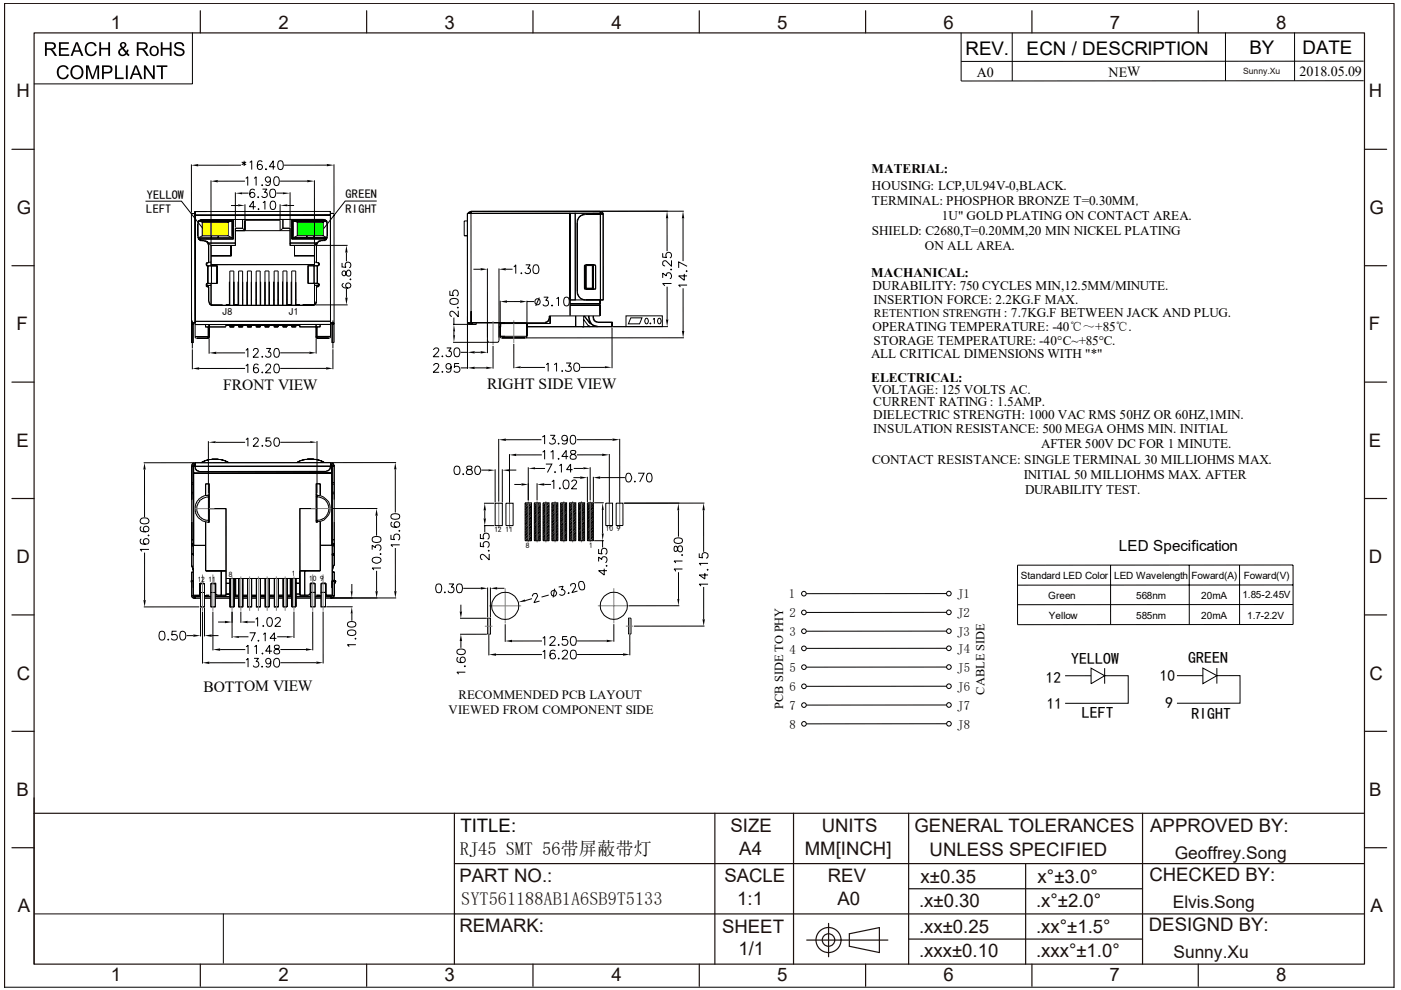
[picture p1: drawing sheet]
<svg xmlns="http://www.w3.org/2000/svg" width="297mm" height="210mm" viewBox="0 0 297 210" stroke-linecap="round" stroke-linejoin="round" font-family="sans-serif">
<defs><g id="words">
<g font-size="4">
<text x="204.7" y="11.6">REV.</text>
<text x="217.7" y="11.7">ECN / DESCRIPTION</text>
<text x="264.9" y="11.5">BY</text>
<text x="276.2" y="11.5">DATE</text>
</g>
<g font-size="3.9" fill="#1d110e">
<text x="23.5" y="6.2">1</text>
<text x="59.1" y="6.2">2</text>
<text x="94.3" y="6.2">3</text>
<text x="129.6" y="6.2">4</text>
<text x="164.8" y="6.2">5</text>
<text x="200.1" y="6.2">6</text>
<text x="235.3" y="6.2">7</text>
<text x="270.6" y="6.2">8</text>
<text x="3.5" y="20.6">H</text>
<text x="290.2" y="20.6">H</text>
<text x="3.6" y="45.4">G</text>
<text x="290.4" y="45.4">G</text>
<text x="3.5" y="70">F</text>
<text x="290.2" y="70">F</text>
<text x="3.5" y="94.7">E</text>
<text x="290.2" y="94.7">E</text>
<text x="3.5" y="119.3">D</text>
<text x="290.2" y="119.3">D</text>
<text x="3.6" y="144.1">C</text>
<text x="290.4" y="144.1">C</text>
<text x="3.5" y="168.7">B</text>
<text x="290.3" y="168.7">B</text>
<text x="154.9" y="176.4">SIZE</text>
<text x="174.2" y="176.4">UNITS</text>
<text x="193.9" y="176.4">GENERAL TOLERANCES</text>
<text x="243.9" y="176.4">APPROVED BY:</text>
<text x="156.8" y="181.2">A4</text>
<text x="170.6" y="181.3">MM[INCH]</text>
<text x="197.1" y="181.4">UNLESS SPECIFIED</text>
<text x="97.4" y="187.1">PART NO.:</text>
<text x="153.6" y="187.1">SACLE</text>
<text x="156.3" y="191.9">1:1</text>
<text x="175.5" y="187">REV</text>
<text x="177.5" y="191.9">A0</text>
<text x="195.2" y="187.2">x±0.35</text>
<text x="220" y="187.2">x°±3.0°</text>
<text x="243.7" y="186.7">CHECKED BY:</text>
<text x="3.8" y="193.4">A</text>
<text x="97.4" y="197.7">REMARK:</text>
<text x="153.1" y="197.7">SHEET</text>
<text x="194.8" y="197.9">.xx±0.25</text>
<text x="194.9" y="192.2">.x±0.30</text>
<text x="219.7" y="197.9">.xx°±1.5°</text>
<text x="219.7" y="192.2">.x°±2.0°</text>
<text x="243.6" y="197.4">DESIGND BY:</text>
<text x="290.6" y="193.4">A</text>
<text x="156.6" y="202.6">1/1</text>
<text x="194.9" y="202.8">.xxx±0.10</text>
<text x="219.7" y="202.9">.xxx°±1.0°</text>
<text x="23.5" y="208">1</text>
<text x="59.1" y="208">2</text>
<text x="94.3" y="208">3</text>
<text x="129.6" y="208">4</text>
<text x="164.8" y="208">5</text>
<text x="200" y="208">6</text>
<text x="235.3" y="208">7</text>
<text x="270.6" y="208">8</text>
</g>
<text font-size="3.9" fill="#0b0306" x="97.6" y="176.4">TITLE:</text>
<text font-size="3.9" fill="#080103" x="97.5" y="181.3">RJ45 SMT 56带屏蔽带灯</text>
<text font-size="3.9" fill="#201512" x="97.8" y="191.9">SYT561188AB1A6SB9T5133</text>
<g font-size="3.7" fill="#1d110e">
<text x="249.1" y="182.1">Geoffrey.Song</text>
<text x="248.7" y="192.5">Elvis.Song</text>
<text x="248.8" y="203">Sunny.Xu</text>
</g>
<g font-size="3.4">
<text x="227.1" y="140.8">YELLOW</text>
<text x="251.9" y="140.6">GREEN</text>
<text x="229.4" y="152.2">LEFT</text>
<text x="252.6" y="152.4">RIGHT</text>
</g>
<g font-size="3.3">
<text x="47.3" y="82.8">FRONT VIEW</text>
<text x="103.3" y="82.6">RIGHT SIDE VIEW</text>
<text x="43.1" y="146.6">BOTTOM VIEW</text>
<text x="221.8" y="144.7">12</text>
<text x="245.9" y="144.4">10</text>
<text x="221.9" y="150.3">11</text>
<text x="247.1" y="150.2">9</text>
</g>
<text font-size="3.2" x="237.2" y="116.9">LED Specification</text>
<g font-size="3">
<text x="207.1" y="16.2">A0</text>
<text x="235" y="16.2">NEW</text>
<text x="275.5" y="16.2">2018.05.09</text>
</g>
<g font-size="2.8">
<text x="184.8" y="36.7">MATERIAL:</text>
<text x="184.9" y="40.4">HOUSING: LCP,UL94V-0,BLACK.</text>
<text x="184.9" y="43.6">TERMINAL: PHOSPHOR BRONZE T=0.30MM,</text>
<text x="199.7" y="46.7">1U&quot; GOLD PLATING ON CONTACT AREA.</text>
<text x="184.8" y="49.9">SHIELD: C2680,T=0.20MM,20 MIN NICKEL PLATING</text>
<text x="196.1" y="53">ON ALL AREA.</text>
<text x="184.7" y="58.6">MACHANICAL:</text>
<text x="185" y="61.4">DURABILITY: 750 CYCLES MIN,12.5MM/MINUTE.</text>
<text x="185.2" y="64.5">INSERTION FORCE: 2.2KG.F MAX.</text>
<text x="185" y="70.2">OPERATING TEMPERATURE: -40℃～+85℃.</text>
<text x="212.8" y="67.2">: 7.7KG.F BETWEEN JACK AND PLUG.</text>
<text x="184.7" y="76">ALL CRITICAL DIMENSIONS WITH &quot;*&quot;</text>
<text x="185.2" y="73.1">STORAGE TEMPERATURE: -40°C~+85°C.</text>
<text x="184.7" y="80.9">ELECTRICAL:</text>
<text x="185" y="83.5">VOLTAGE: 125 VOLTS AC.</text>
<text x="185.1" y="86.2">CURRENT RATING : 1.5AMP.</text>
<text x="185.1" y="88.9">DIELECTRIC STRENGTH: 1000 VAC RMS 50HZ OR 60HZ,1MIN.</text>
<text x="185.1" y="91.8">INSULATION RESISTANCE: 500 MEGA OHMS MIN. INITIAL</text>
<text x="220.7" y="94.9">AFTER 500V DC FOR 1 MINUTE.</text>
<text x="184.9" y="98.4">CONTACT RESISTANCE: SINGLE TERMINAL 30 MILLIOHMS MAX.</text>
<text x="217.1" y="101.5">INITIAL 50 MILLIOHMS MAX. AFTER</text>
<text x="217.3" y="104.7">DURABILITY TEST.</text>
</g>
<g font-size="2.7">
<text x="167.2" y="126.8">1</text>
<text x="167.4" y="130.9">2</text>
<text x="203" y="126.8">J1</text>
<text x="203" y="130.8">J2</text>
<text x="167.4" y="134.9">3</text>
<text x="203" y="134.8">J3</text>
<text x="167.4" y="138.6">4</text>
<text x="167.4" y="142.5">5</text>
<text x="203" y="138.6">J4</text>
<text x="203" y="142.4">J5</text>
<text x="97.2" y="148.3">RECOMMENDED PCB LAYOUT</text>
<text x="167.4" y="146.5">6</text>
<text x="203" y="146.5">J6</text>
<text x="95.1" y="151.3">VIEWED FROM COMPONENT SIDE</text>
<text x="167.4" y="150.5">7</text>
<text x="167.4" y="154.6">8</text>
<text x="203" y="150.5">J7</text>
<text x="203" y="154.6">J8</text>
</g>
<g font-size="2.6">
<text x="31" y="45.2">LEFT</text>
<text x="31.1" y="42.2">YELLOW</text>
<text x="73.3" y="42">GREEN</text>
<text x="73.3" y="45.1">RIGHT</text>
<text x="208.7" y="147.3" transform="rotate(-90 208.7 147.3)">CABLE SIDE</text>
<text x="166.1" y="150.3" transform="rotate(-90 166.1 150.3)">PCB SIDE TO PHY</text>
</g>
<text font-size="2.5" x="185.3" y="67.2">RETENTION STRENGTH</text>
<g font-size="2.1">
<text x="47.1" y="66.9">J8</text>
<text x="61.2" y="66.9">J1</text>
<text x="216.4" y="122.8">Standard LED Color</text>
<text x="236.2" y="122.7">LED Wavelength</text>
<text x="252.7" y="122.8">Foward(A)</text>
<text x="263.7" y="122.8">Foward(V)</text>
<text x="222.3" y="126.9">Green</text>
<text x="222.3" y="131.2">Yellow</text>
<text x="240.9" y="126.9">568nm</text>
<text x="240.9" y="131.2">585nm</text>
<text x="254.7" y="126.9">20mA</text>
<text x="254.7" y="131.2">20mA</text>
<text x="263.4" y="126.8">1.85-2.45V</text>
<text x="264.4" y="131.1">1.7-2.2V</text>
</g>
<text font-size="1.8" fill="#1d110e" x="263.5" y="15.7">Sunny.Xu</text>
<g font-size="1.6">
<text x="104.8" y="112.9">12</text>
<text x="107.2" y="112.9">11</text>
<text x="128.4" y="112.6">10</text>
<text x="130.8" y="112.6">9</text>
<text x="111.5" y="116.2">8</text>
<text x="124.9" y="116.2">1</text>
<text x="41.9" y="123.4">12</text>
<text x="44.2" y="123.4">11</text>
<text x="48.5" y="122.2">8</text>
<text x="61.9" y="122.2">1</text>
<text x="65.5" y="123.2">10</text>
<text x="67.9" y="123.2">9</text>
</g>
</g></defs>
<g fill="none" stroke="#1d110e" stroke-width=".25">
<path d="M7.2 7h282.1v197.4h-282.1zM42.5 2.3v4.7M77.7 2.3v4.7M113 2.3v4.7M148.3 2.3v4.7M183.5 2.3v4.7M218.8 2.3v4.7M254.1 2.3v4.7M2.5 31.7h4.7M289.3 31.7h4.7M2.5 56.3h4.7M289.3 56.3h4.7"/>
<path d="M2.5 81h4.7M289.3 81h4.7M2.5 105.7h4.7M289.3 105.7h4.7M2.5 130.4h4.7M289.3 130.4h4.7M2.5 155.1h4.7M289.3 155.1h4.7M2.5 179.7h4.7M7.2 172.4h282.1M7.2 169.2v35.2M96.3 172.4v32"/>
<path d="M151.6 172.4v32M168.2 172.4v32M192.6 172.4v32M242.2 172.4v32M289.3 179.7h4.7M96.3 193.8h193M96.3 183.1h193M171 199.3h17.2M175.7 195.8v7.1M180.1 198l6.3-1.3v5.3l-6.3-1.4zM192.6 199.1h49.6M192.6 188.4h49.6"/>
<path d="M217.5 183.1v21.3M1 209.4v-208.7h294.6v208.7M42.5 204.4v4.7M77.7 204.4v4.7M113 204.4v4.7M148.3 204.4v4.7M183.5 204.4v4.7M218.8 204.4v4.7M254.1 204.4v4.7"/>
<circle cx="175.7" cy="199.3" r="2.66"/>
<circle cx="175.7" cy="199.3" r="1.32"/>
</g>
<path d="M7.4 193.8h89.1M47.4 193.7v10.6" fill="none" stroke="#0d0408" stroke-width=".21"/>
<path d="M.9 209.3h294.7" fill="none" stroke="#000" stroke-width=".21"/>
<g fill="#fff">
<path d="M32 181h.8v.8h-.8z"/>
<path d="M27.8 181h.8v.8h-.8z"/>
<path d="M12.8 181h.8l1.3 3.1 .6-1.5h.8l-1 2.5h-.8z"/>
<path d="M16.2 181h.8l-.4 .7-.8 .1z"/>
</g>
<g fill="#040000">
<path d="M9.5 9v2.9h.4v-1.3l.9 .1 .8 1.2h.5l-.6-1-.5-.4a.81 .81 0 0 0 .9-.9 .81 .81 0 0 0-1.1-.6zM9.9 9.3h.9a.51 .51 0 0 1 .7 .5 .51 .51 0 0 1-.8 .4h-.8zM12.5 9v2.9h2.2v-.4h-1.8v-1h1.6v-.3h-1.6v-.9h1.7v-.3zM16.1 9l-1.1 2.9h.4l.3-.9h1.2l.3 .9h.5l-1.2-2.9zM16.3 9.3l.5 1.4h-1zM18.4 9.2a1.49 1.49 0 0 0-.3 2 1.49 1.49 0 0 0 2 .5l.4-.8-.3-.1a.95 .95 0 0 1-1.3 .7 .95 .95 0 0 1-.5-1.3 .89 .89 0 0 1 .7-.9 .89 .89 0 0 1 1 .5l.4-.1a1.27 1.27 0 0 0-2.1-.5zM21 9v2.9h.4v-1.4h1.5v1.4h.4v-2.9h-.4v1.1h-1.5v-1.1zM25.6 9.1a.73 .73 0 0 0 .1 1.1 .92 .92 0 0 0-.4 1.4 .92 .92 0 0 0 1.5-.1l.4 .4 .3-.3-.5-.4 .3-.6-.4-.1-.1 .4-.5-.7a.69 .69 0 0 0 .4-1 .69 .69 0 0 0-1.1-.1zM25.9 9.3a.36 .36 0 0 1 .5 .1 .36 .36 0 0 1-.1 .5l-.2 .1-.2-.3zM25.6 10.6l.3-.2 .7 .8a.58 .58 0 0 1-.9 .3 .58 .58 0 0 1-.1-.9zM29 9v2.9h.4v-1.3l.8 .1 .9 1.2h.5l-.6-1-.5-.4a.81 .81 0 0 0 .8-.9 .81 .81 0 0 0-1-.6zM29.4 9.3h.9a.51 .51 0 0 1 .6 .5 .51 .51 0 0 1-.7 .4h-.8zM32 9.9a1.09 1.09 0 0 0-.2 1.6 1.09 1.09 0 0 0 1.5 .2 1.09 1.09 0 0 0 .2-1.5 1.09 1.09 0 0 0-1.5-.3zM32.2 10.2a.76 .76 0 0 1 1.2 .4 .76 .76 0 0 1-.7 1 .84 .84 0 0 1-.5-1.4zM34.1 9v2.9h.4v-1.4h1.5v1.4h.4v-2.9h-.4v1.1h-1.5v-1.1zM37.2 9.2a.82 .82 0 0 0-.1 .9 .82 .82 0 0 0 .8 .4 .63 .63 0 0 1 .8 .8 .9 .9 0 0 1-1.5-.4h-.4a1.19 1.19 0 0 0 1.1 1 1.19 1.19 0 0 0 1.2-.9 1.24 1.24 0 0 0-1.4-.9 .45 .45 0 0 1-.4-.6 .45 .45 0 0 1 .7-.3l.5 .2 .2 .4h.4a1.14 1.14 0 0 0-1.9-.6z"/>
<path d="M12.5 14.1a1.49 1.49 0 0 0-.3 2 1.49 1.49 0 0 0 2 .5l.4-.8h-.4a.95 .95 0 0 1-1.2 .6 .95 .95 0 0 1-.6-1.3 .89 .89 0 0 1 .8-.9 .89 .89 0 0 1 1 .5h.4a1.27 1.27 0 0 0-2.1-.6zM15.3 14.2a1.47 1.47 0 0 0 0 2.2 1.47 1.47 0 0 0 2.2-.3 1.46 1.46 0 0 0-.2-1.9 1.46 1.46 0 0 0-2 0zM15.6 14.4a1.09 1.09 0 0 1 1.7 .9 1.09 1.09 0 0 1-1.7 .9l-.3-.8zM18.2 13.9v2.9h.4v-2.5l.8 2.5h.4l.8-2.5v2.5h.4v-2.9h-.5l-.9 2.5-.8-2.5zM21.6 13.9v2.9h.4v-1.2a1.67 1.67 0 0 0 1.7-.5 .88 .88 0 0 0 0-.9 .88 .88 0 0 0-1-.3zM22 14.2h.8a.54 .54 0 0 1 .7 .5 .54 .54 0 0 1-.7 .5h-.8zM24.4 13.9v2.9h1.8v-.4h-1.4v-2.5zM26.7 13.9v2.9h.4v-2.9zM28.6 13.9l-1.1 2.9h.4l.3-.9h1.2l.4 .9h.4l-1.2-2.9zM28.8 14.2l.5 1.4h-1zM30.5 13.9v2.9h.4v-2.3l1.5 2.3h.4v-2.9h-.4v2.2l-1.5-2.2zM33.2 13.9v.3h.9v2.6h.4v-2.6h1v-.3z"/>
</g>
<path d="M40.8 6.9v10.9h-33.5" fill="none" stroke="#040000" stroke-width=".21"/>
<g fill="none" stroke="#000" stroke-width=".21">
<path d="M203.8 6.9v10.3l85.3-.1M214.6 6.9v10.3M259.8 6.9v10.2M274.5 6.9v10.2M289.1 13h-85.3M40.6 45.3h.8v.3M40.6 45.3v23.2h.3v4.1h-.3v-4.1v4.1h.3v-4.1M40.6 45.3h.3M41.4 44.9v.2M41.4 44.9v.4h-.8M41.4 45.1v.5M41.4 45.6v22.9h-.8v-2.5"/>
<path d="M41.4 45.6v22.5M42 50.1a.87 .87 0 0 0 .9 .8M42.1 47.1l-.1 .4M42.4 46.7h6.8v3.7h-7.2M42.9 46.6l-.5 .2M43.3 51.1a.87 .87 0 0 1 .9 .9M43.7 44.9h-2.3v.7h28.7M43.8 55.8v.5M44.1 55.7l-.4 .3 .4 .4M44.1 55.7l-.4 .2v.3l.1 .2h.3M44.1 56.4v3.7M44.2 51.5l.5 .5z"/>
<path d="M44.2 51.5h5.7v.5M44.2 51.5v.1M44.7 55.6h-.5M44.8 46.7v.2M44.8 50v.4M45.2 46.7v.2zM45.8 46.7v.2zM46 56.4h-1.2v3.7M46 56.3v3.8h-1.2h1.2v-3.7h-1.9M46.3 46.7v.2M46.3 50v.4M48.4 50l.8 .4z"/>
<path d="M48.6 59.8v4.8zM48.7 57.5v7.2M49 52v2.2h-4.3M49.2 46.9h-7.1h7.1v3.1M49.2 50.4l.3 .3zM49.5 46.5v4.2h-7.3M49.6 57.5v7.2M49.9 51.5h-5.7M49.9 52h-5.2v3.6M49.9 52h-5.2v4.4v-.8M50.6 57.5v7.2M50.6 59.8l-.1 4.9"/>
<path d="M51.4 46.5v1.9h-1.5v3.6M51.4 48.4l.5 .5zM51.4 57.5v7.2M51.9 46.7h7.5zM51.9 46.7v2.2h-2M51.9 48.9h7.5zM52.4 59.8v4.9zM52.5 57.5v7.2M53.3 57.5v7.2M54.3 57.5v7.2M55.2 57.5v7.2M55.2 59.8l.1 4.9z"/>
<path d="M56.2 57.5v7.2M57 57.5v7.2M57 59.8l.1 4.9zM58 59.8v4.9zM58.1 57.5v7.2M59 57.5v7.2M59.4 46.7v2.2zM59.4 48.9h2.1zM59.4 48.9l.6-.5zM60 46.5v1.9M60 48.4h1.5v3.1h5.7M60 48.4h1.5v3.6h5.2"/>
<path d="M60 57.5v7.2M60 59.8l-.1 4.9M60.8 57.5v7.2M61.8 59.8v4.8zM61.8 46.5v4.2M61.9 57.5v7.2M62 46.6l.1 .1M62.1 46.7h6.9h-6.9v3.7M62.1 46.7v3.7h7.3h-7.3M62.1 46.9v3.1M62.1 50.4l-.3 .3M62.4 52v2.2h4.3"/>
<path d="M62.7 57.5v7.2M65.3 56.3v3.8h1.3M65.3 56.4l1.3-.1v3.8h-1.3zM66.6 56.3h.7v3.8M66.6 56.3v3.8M66.6 56.3l-1.3 .1M66.7 52v4.3M66.7 52v3.6h.4M66.7 56.1h-22M67.2 51.5l-.5 .5M67.2 51.5h-5.7v.5h5.2M67.2 51.5v.1"/>
<path d="M67.3 55.7l.3 .3-.3 .3M67.3 55.7h-.2v-3.8a1.02 1.02 0 0 1 .9-.9h.5a.78 .78 0 0 0 .9-.9v-2.7a.87 .87 0 0 0-1-.9h-25.5a.87 .87 0 0 0-1 1v2.7a.87 .87 0 0 0 1 .8h.5a.87 .87 0 0 1 .8 1v3.7h-.1M67.3 55.7a.35 .35 0 0 1 .4 .3 .35 .35 0 0 1-.4 .3M67.3 56.3h-.7M67.3 56.3v3.8M67.6 55.8v.5M68 51.1a.87 .87 0 0 0-.8 .8M68.4 46.6a.87 .87 0 0 1 .9 .9M69.2 46.9h-7.1M69.2 50.7h-7.4M69.3 50.1a.87 .87 0 0 1-.8 .8M69.4 46.9h-7.3"/>
<path d="M70.1 44.8v.3M70.1 44.8v.8M70.1 44.8l-28.7 .1M70.1 45.3h.7zM70.1 45.3v.3M70.1 45.1v-.3v.5M70.1 45.1v.5M70.1 45.6v22.5M70.1 45.6h-28.7M98.4 50h.7zM99.1 45.2v.4M99.1 45.2v23.2h.8"/>
<path d="M99.1 46.8h-.7v3.2M99.3 45.1l.1 .1M99.3 45.1v.1M99.7 44.8v.1M99.9 44.8l-.1 .1M99.9 44.8v.4M99.9 44.8l-.6 .3M99.9 44.9l-.6 .2M99.9 45.2h20.9v18.4M99.9 45.2v23.2M99.9 45.2h-.8M120.9 45.2h-21.8"/>
<path d="M120.9 45.2h-.1v18.4M120.9 45.2l.1 18.4M120.9 45.2h1.1v18.4h-1zM122.4 47.3v14.5M123.9 56.5v4.6M124.1 56.3h.1l.1 4.8h-.2v-4.8h.2v4.8M124.1 56.3v4.8h.2M124.1 56.3v4.8M124.2 45.5a1.74 1.74 0 0 0-1.8 1.8M124.2 56.2l-.3 .3M124.3 56.3h1.3zM125.6 56.3v4.8h.2v-4.8"/>
<path d="M125.6 56.3h.2M125.6 56.3v4.8h-1.3M125.7 45.2h-3.7v18.4h-1M125.7 45.2l.2 .2-.2-.2h-4.8M125.8 56.3v4.8h-1.5M125.8 56.3h-.2M126 56.2l.3 .3M126.3 56.5v4.5M126.3 56.5l-.2-.4h-1.9l-.3 .4M127.2 45.2v.2M127.3 44.8v.4h-1.6M127.3 44.8h-27.4"/>
<path d="M127.3 44.9l.5 .3v.2M127.3 44.8l.5 .3a.21 .21 0 0 1 0 .3 .21 .21 0 0 1-.3 0h-.2M127.3 45.4h.6v18.2h-.6zM127.3 45.2v-.4h-27.4v.4M127.3 45.2h-1.6M127.3 45.4v18.2h-3.1M127.3 45.4l-3.6 .1a1.61 1.61 0 0 0-1.3 1.8M127.3 45.2h.2v.2M127.3 45.2l.2 .2M127.5 45.4h.4v18.2M41.4 68.1v.4h-.8M41.4 68.6v.2"/>
<path d="M41.4 68.6h.1M41.4 68.8v2.6M41.4 71.4l.1 .3h2.7M43.6 68.8v.5h.7v-.5v.5h3.6h-4.3zM43.7 60.5h1.1zM43.8 60.2v.3M44.1 60.1l-.4 .3 .4 .4M44.1 60.1a.38 .38 0 0 0-.4 .4 .38 .38 0 0 0 .4 .4M44.1 60.9h.1v3a1.05 1.05 0 0 0 1 .8M44.2 60.5v.4M44.2 71.4h.1v-2.1v2.1h-.1v.3h.1v-.3v.3h-.1M44.2 71.4v-2.1v2.1h-2.8"/>
<path d="M44.2 71.4h-2.8M44.2 71.4v.3M44.3 63.9a.87 .87 0 0 0 .9 .8M44.8 60.5v4.2h2.3M44.8 60.1v.4M44.8 60.1v-3.7h-.5h-.2v3.7M44.8 60.1h-.7M47.9 68.8v.5zM48 68.8v.2h.2v-.2v.2h-.2zM48.2 69h14.9v-.2v.2zM48.6 63.6h.1M48.7 64.7h-.7"/>
<path d="M48.7 64.6h-.7v.1M48.7 69v.1M49.6 64.6h.7v.1M49.6 69.1v.2h-.9v-.2M49.6 69v.1M49.6 69.1v.2h-.9v-.2h.9h-.9M50.3 64.7h-.7M50.5 63.6h.1M50.6 69v.3h.8v-.2h-.8M51.4 63.6h.1M51.4 69l-.8 .1M51.4 69.1v.2h-.8v-.2"/>
<path d="M52.4 63.6h.1M52.5 69v.3h.8v-.2h-.8M53.3 69l-.8 .1M53.3 69.1v.2h-.8v-.2M54.3 69v.3h.9v-.2h-.9M55.2 63.6h.1M55.2 69l-.9 .1M55.2 69.1v.2h-.9v-.2M56.2 69v.1M57 63.6h.1M57 69.1v.2h-.8v-.2h.8v.2h-.8v-.2M57 69l-.8 .1"/>
<path d="M58 63.6h.1M58.1 69v.1M59 69l-.9 .1M59 69.1v.2v-.2h-.9v.2h.9h-.9v-.2M59.9 63.6h.1M60.8 69.1v.2v-.2h-.8v.2h.8h-.8v-.2M60.8 69h-.8M61 64.6v.1M61 64.6l.9 .1M61.8 63.6h.1M61.9 64.6h-.9M61.9 69.1h.8v.2h-.8z"/>
<path d="M62.7 64.6h.8v.1M62.7 69.1v.2h-.8v-.2M62.7 69h-.8M63.1 69h.4v-.2v.2zM63.5 64.6h-.8M66.2 64.7h-21M67 63.9a.87 .87 0 0 1-.8 .8M67 71.3h.2v.4h-.2zM67.2 60.5v.3v-.3h-.5v4.1h-2.5M67.2 71.3h-.2v-2h-3.4v-.5v.5h4.3v-.5v.5h-.9v-.5v2.9h.2M67.2 71.3v.4M67.3 60.1a.38 .38 0 0 1 .4 .4 .38 .38 0 0 1-.4 .3h-.2v3.1a.87 .87 0 0 1-.9 .8"/>
<path d="M67.3 60.1h-.7M67.3 60.1l.3 .3-.3 .4M67.6 60.2v.3h-.9v-.4v4.5l-2.5 .1M70.1 68.1v.4h.7M70.1 68.6v2.7M70.1 68.1v.5zM70.1 68.1h-28.7v.5M70.1 68.1h-28.7M70.1 68.6v.2h-28.7h28.7M70.1 68.6v.2M70.1 71.3h-2.9M70.1 71.3l-.2 .4h-2.7"/>
<path d="M70.1 71.3h-2.9v-2v2M70.8 68.5h-.7v.3M70.8 68.5h-.4v4.1h.4h-.4v-4.1M70.8 68.5v4.1zM99.1 68.1v.3h.8M99.3 68.4l.1 .2M99.4 68.6l.5 .2M99.5 68.4l-.1 .2M99.9 68.4v.4h.1M99.9 68.4v.4M99.9 68.8h1.1h-1M100 68.4v.4"/>
<path d="M101 68.4v.4zM106.1 69.3v2M106.1 68.6v.7h-.3h.3zM107.1 71.3h-1M111.7 71.3l-.1 .3h-.3h-5.1l-.1-.3M111.7 71.3h-5.6M116.4 67.5a.87 .87 0 0 1-.9 .8M116.6 67v1.6M116.6 68.6h-10.8h1.3M116.6 68.6h-5M120.8 63.6h.2M120.8 63.6l.1 3.4"/>
<path d="M121 63.6l-.1 3.2M122 63.6h2.2zM122.1 67v2.3M122.4 61.8a1.74 1.74 0 0 0 1.8 1.8M123.7 67l.1 2.3h-12.1v-.7v2.7M123.7 67.7l1 1.3M123.8 67l1.2 1.5M123.9 61.1l.3 .2M123.9 61.1l.1 .2h.2M123.9 67l1.1 1.5M124.7 69l.4 .2M124.7 69l.4 .3"/>
<path d="M124.8 67l.1 .6a1.89 1.89 0 0 0 1.8 1.7h3.1v-1h-3.1M124.9 67.4a1.74 1.74 0 0 0 1.8 1.8M125 68.5l.4 .2zM125.8 67v.7l.2 .3 .7 .3M125.9 67.4a.87 .87 0 0 0 .8 .8M126 61.3h-1.8M126.3 61l-.3 .3M126.3 61v.2l-.3 .1M126.7 68.3h3.1v1h-18.1v2M127.2 63.6v.8M127.2 64.4v.3M127.2 64.4h-6.3h6.3v.3h-6.3h6.3"/>
<path d="M127.2 64.7v2.3h-10.7v.5a.87 .87 0 0 1-1 .9h-15.6M127.5 63.6h.4M127.9 63.6h-3.7M41 98.9v7.1v-7.1h-.4v7.1v-7.1M41 98.9h-.4M41.1 98.6l-.1 .3M41.1 98.9h.3M41.1 98.9v16.7M41.1 98.9v1.4h29.2h-29.2v15.3M41.1 98.6l.3-.2-.3 .5zM41.4 98.1l-.6 .2-.2 .6M41.4 98.1v.1a.6 .6 0 0 0-.7 .7"/>
<path d="M41.4 98.1h28.9l.5 .3 .1 .4M41.4 98.1v.8M41.4 98.4l-.3 .1-.1 .4M41.4 98.9h28.7v-.6v.6zM41.4 98.9v.1M41.4 98.9v-.6v.2h-.2l-.1 .4M41.4 99a.87 .87 0 0 0 .8 .9M42.7 98a6.1 6.1 0 0 1 5.8 .1 6 6 0 0 0-5.8 0zM68.8 98.1a6.1 6.1 0 0 0-5.9 0M70 99a.87 .87 0 0 1-.8 .9M70.1 98.4l.2 .2v.2v-.2zM70.1 98.2h.1"/>
<path d="M70.1 98.4l.3 .2v.2M70.1 98.9a1.02 1.02 0 0 1-.9 1.1h-27a1.04 1.04 0 0 1-.8-1M70.1 98.9h.2M70.3 98.9l.1 16.7M70.8 98.6l.1 .2M70.8 98.8a.72 .72 0 0 0-.7-.7v.4l.2 .1 .1 .2M70.9 98.8v7.2v-7.2h-.5v7.2v-7.2M70.9 98.8h-.5M96.5 98.9a.68 .68 0 0 1 .9 .3 .89 .89 0 0 1 .1 .9 .89 .89 0 0 1-.7 .5 1.14 1.14 0 0 1-.3-1.7zM99 98.9a.36 .36 0 0 0 .2 .6 .76 .76 0 0 1 1 .8l-.2 .2-.7 .1a.51 .51 0 0 1-.4-.5 .51 .51 0 0 1 .5-.5l.4-.1a.36 .36 0 0 0 .2-.6zM100.9 98.9a.58 .58 0 0 1 .9 .3 .83 .83 0 0 1 0 1 .83 .83 0 0 1-.9 .3 1.38 1.38 0 0 1 0-1.6zM103.5 99.7h-1.4"/>
<path d="M105 99.5v7M105.7 93.1v13.3M106.5 99.5v7M108 96.3v10.5M109.5 99.7h-1.6M112 99.1v7M114.8 93.2h-7.5M114.9 96.4l-5.4 .1M115 92.6l.5-.3v1.9M115 95.9l.5-.4v1.9M115.6 99.3h-2.2M115.7 98.4h1.3l-.9 1.8"/>
<path d="M116.7 92.3h1l-.6 .8a.59 .59 0 0 1 .7 .6 .59 .59 0 0 1-.9 .5l-.4-.4M116.7 95.9l.5-.4 .1 1.9M118.3 94.1h.2zM118.4 97.3h.1zM118.6 98.7l.4-.3v1.8M120.3 93a.61 .61 0 0 1-.8 .5 .61 .61 0 0 1-.4-.9 .61 .61 0 0 1 .9-.2 1.43 1.43 0 0 1 0 1.7l-.5 .1-.3-.3M120.5 96.8h-1.4l.9-1.3v1.9M121.1 95.6a.45 .45 0 0 0 .1 .7 .76 .76 0 0 1 1 .7 .63 .63 0 0 1-.8 .4 .63 .63 0 0 1-.4-.8l1-.5 .1-.3a.82 .82 0 0 0-1-.2zM121.1 92.4a.58 .58 0 0 1 .9 .2 1.23 1.23 0 0 1-.4 1.6h-.2a1.21 1.21 0 0 1-.3-1.8zM121.4 99.6h-1.3l.9-1.2v1.8M123.7 99.3h-2M125.1 99.1v7"/>
<path d="M127.7 96.4h-5.4M129.2 96.3v10.5M129.9 93.2h-7.6M131.4 93.1v13.7M40.6 110.6v3.8M40.6 114.4h.4v-3.8v6.9M40.6 114.4h.4v1h-.4v.3h.4v-.3h-.4zM40.6 114.4v3.1M40.6 117.5v-1.8h.4v10.6M41 106v4.6zM41 117.5v.3v-.3h-.4v.3v2.1l.4 1.1-.4-1.1v-2.4M41 117.5h-.4"/>
<path d="M43.6 102.6h.8v2.4h-.2M43.6 102.6h.8v7.8M43.6 102.6v2.4M43.6 110.6v10.5M43.6 115.6h-2.5M44.2 105h.2v.4h-.2zM44.2 105a2.88 2.88 0 0 0-2.8 2.8 2.88 2.88 0 0 0 2.8 2.9M44.2 105v.4M44.2 105.4h.2v5M44.2 105.4a2.44 2.44 0 0 0-2.5 2.4 2.46 2.46 0 0 0 2.5 2.6M44.2 110.4h.2M44.2 110.4v.3"/>
<path d="M44.2 110.4h.2v.3h-.2zM44.4 110.4v.3h-.2M67 104.9v.5h.2v-.5h-.2l.1 5.8h.1v-.3M67 104.9h.2v.5M67.1 110.4h.1v.3h-.1zM67.2 105a2.79 2.79 0 0 1 2.8 2.8 2.79 2.79 0 0 1-2.8 2.8M67.2 105.4h-.2l.1 5h.1M67.2 105.4a2.5 2.5 0 0 1 2.6 2.5 2.5 2.5 0 0 1-2.6 2.5M67.9 102.6h-.9v2.3M67.9 102.6v2.4M67.9 110.6v10.4M70.4 115.6h-2.5"/>
<path d="M70.4 106v4.6zM70.4 114.4h.5v1h-.5v.3h.5v-.3h-.5zM70.4 117.7h.5v2.1M70.9 110.6v3.8M70.9 114.4v1.3M70.9 114.4h-.5v-3.8v14v-3.7M70.9 115.7v1.8h-.5v.2M70.9 115.7h-.5v5.2M70.9 115.7v2M70.9 117.7v-.2h-.5v.2M70.9 117.7v2.1M70.9 119.8l-.5 1.1"/>
<path d="M98.1 100.5h.2zM101.9 113.2v1h.7a.68 .68 0 0 1 0-1 .68 .68 0 0 1 1 .1 .68 .68 0 0 1-.2 1M101.9 115v.8l.7 .1a.67 .67 0 0 1 .1-1 .67 .67 0 0 1 1 .3 .67 .67 0 0 1-.3 .9M102.8 108.2v1.7M102.8 111.4v1.5M103.6 116.7v.2zM103.7 117.5v1.2l-.9-.9a.53 .53 0 0 0-.9-.1v.5l.1 .4h.3M104.8 106.7h-2.2M104.8 111.4h-2.2M105 106.7h1.5v4.7h-1.5zM107.3 106.7h1.5v4.7h-1.5zM110.6 102.7h-1.6"/>
<path d="M111.3 106.6h1.4v8.1h-1.4zM111.5 106.7l-.2 .2M111.8 106.7l-.5 .4M112.1 106.7l-.8 .8M112.4 106.7l-1.1 1.1M112.7 106.9l-1.4 1.2M112.7 107.2l-1.4 1.3M112.7 107.5l-1.4 1.3M112.7 107.8l-1.4 1.4M112.7 108.1l-1.4 1.3M112.7 108.5l-1.4 1.2M112.7 108.8l-1.4 1.3"/>
<path d="M112.7 109.1l-1.4 1.3M112.7 109.5l-1.4 1.3M112.7 109.7l-1.4 1.4M112.7 110.1l-1.4 1.3M112.7 110.4l-1.4 1.3M112.7 110.8l-1.4 1.2M112.7 111.1l-1.4 1.3M112.7 111.4l-1.4 1.3M112.7 111.7l-1.4 1.3M112.7 112l-1.4 1.4M112.7 112.4l-1.4 1.2M112.7 112.7l-1.4 1.3"/>
<path d="M112.7 113l-1.4 1.3M112.7 113.4l-1.3 1.3M112.7 113.7l-1 1M112.7 114l-.7 .7M112.7 114.3l-.3 .4M113.3 106.6h1.2l.1 8.1h-1.3zM113.4 106.7l-.1 .2M113.8 106.7l-.5 .5M113.9 102.5v3.6M114.1 106.7l-.8 .8M114.4 106.7l-1.1 1.2M114.5 106.9l-1.2 1.3"/>
<path d="M114.5 107.5l-1.2 1.4M114.5 107.3l-1.2 1.3M114.5 107.9l-1.2 1.2M114.5 108.2l-1.2 1.3M114.5 108.6l-1.2 1.2M114.5 108.9l-1.2 1.3M114.5 109.2l-1.2 1.3M114.5 109.5l-1.2 1.3M114.6 109.8l-1.3 1.3M114.6 110.2l-1.3 1.2M114.6 110.5l-1.3 1.3M114.6 110.8l-1.3 1.3"/>
<path d="M114.6 111.2l-1.3 1.3M114.6 111.4l-1.3 1.4M114.6 111.8l-1.3 1.3M114.6 112.1l-1.3 1.3M114.6 112.5l-1.3 1.2M114.6 112.8l-1.3 1.3M114.6 113.1l-1.3 1.3M114.6 113.5l-1.2 1.2M114.6 113.7l-1 1M114.6 114.1l-.6 .6M114.6 114.4l-.3 .3M115.1 106.6h1.3v8.1h-1.3z"/>
<path d="M115.4 106.7l-.3 .2M115.7 106.7l-.6 .6M116.1 106.7l-1 .9M116.3 106.7l-1.2 1.3M116.4 107l-1.3 1.3M116.4 107.3l-1.3 1.3M116.4 107.6l-1.3 1.3M116.4 108l-1.3 1.2M116.4 108.3l-1.3 1.3M116.4 108.6l-1.3 1.3M116.4 109l-1.3 1.2M116.4 109.2l-1.3 1.4"/>
<path d="M116.4 109.6l-1.3 1.3M116.4 109.9l-1.3 1.3M116.4 110.2l-1.3 1.3M116.4 110.6l-1.3 1.3M116.4 110.9l-1.3 1.3M116.4 111.3l-1.3 1.2M116.4 111.5l-1.3 1.4M116.4 111.9l-1.3 1.2M116.4 112.2l-1.3 1.3M116.4 112.5l-1.3 1.3M116.4 112.9l-1.3 1.2M116.4 113.2l-1.3 1.3"/>
<path d="M116.4 113.5l-1.1 1.2M116.4 113.8l-.7 .9M116.4 114.1l-.5 .6M116.4 114.5l-.2 .2M116.8 102.7h-1.4M117 102.1l.4-.3v1.8M117 106.6h1.3v8l-1.3 .1zM117 106.6v.1M117.3 106.7l-.3 .3M117.6 100.1h.2zM117.7 106.7l-.7 .7M118 106.7l-1 1"/>
<path d="M118.3 106.8l-1.3 1.2M118.3 107l-1.3 1.4M118.3 107.4l-1.3 1.2M118.3 107.7l-1.3 1.3M118.3 108l-1.3 1.3M118.3 108.4l-1.3 1.3M118.3 108.7l-1.3 1.3M118.3 109l-1.3 1.3M118.3 109.3l-1.3 1.4M118.3 109.7l-1.3 1.2M118.3 110l-1.3 1.3M118.3 110.3l-1.3 1.3"/>
<path d="M118.3 110.7l-1.3 1.2M118.3 111l-1.3 1.3M118.3 111.3l-1.3 1.3M118.3 111.6l-1.3 1.3M118.3 111.9l-1.3 1.3M118.3 112.3l-1.3 1.2M118.3 112.6l-1.3 1.3M118.3 113l-1.3 1.2M118.3 113.2l-1.3 1.4M118.3 113.5l-1 1.1M118.3 113.9l-.7 .7M118.3 114.2l-.4 .4"/>
<path d="M118.3 114.6h-.1M118.7 103.4v.2zM118.9 106.6h1.2v8h-1.2zM119 106.7l-.1 .1M119.3 106.7l-.4 .4M119.6 101.9a.68 .68 0 0 1 1 .2 1.68 1.68 0 0 1-.2 1.5h-.5a1.24 1.24 0 0 1-.3-1.7zM119.6 106.7l-.7 .8M120 106.7l-1.1 1.1M120.1 106.8l-1.2 1.3M120.1 107.1l-1.2 1.4M120.1 107.5l-1.2 1.2M120.1 107.8l-1.2 1.3"/>
<path d="M120.1 108.1l-1.2 1.3M120.1 108.5l-1.2 1.2M120.1 108.8l-1.2 1.3M120.1 109.1l-1.2 1.3M120.1 109.4l-1.2 1.3M120.1 109.7l-1.2 1.3M120.1 110.1l-1.2 1.2M120.1 110.4l-1.2 1.3M120.1 110.8l-1.2 1.2M120.1 111l-1.2 1.4M120.1 111.3l-1.2 1.4M120.1 111.7l-1.2 1.3"/>
<path d="M120.1 112l-1.2 1.3M120.1 112.4l-1.2 1.2M120.1 112.7l-1.2 1.3M120.1 113l-1.2 1.3M120.1 113.3l-1.2 1.3M120.1 113.6l-.9 1M120.1 114l-.6 .6M120.1 114.3l-.2 .3M120.7 106.6h1.4v8h-1.4zM120.9 106.7l-.2 .2M121.2 102.2l.4-.4 .6 .1a.55 .55 0 0 1-.2 .8l-.9 .9h1.2M121.2 106.7l-.5 .5"/>
<path d="M121.6 106.7l-.9 .8M121.9 106.7l-1.2 1.2M122.1 106.9l-1.4 1.3M122.1 107.2l-1.4 1.3M122.1 107.5l-1.4 1.3M122.1 107.9l-1.4 1.2M122.1 108.2l-1.4 1.3M122.1 108.6l-1.4 1.2M122.1 108.8l-1.4 1.4M122.1 109.1l-1.4 1.3M122.1 109.5l-1.4 1.3M122.1 109.8l-1.4 1.3"/>
<path d="M122.1 110.2l-1.4 1.2M122.1 110.5l-1.4 1.3M122.1 110.8l-1.4 1.3M122.1 111.1l-1.4 1.3M122.1 111.4l-1.4 1.3M122.1 111.8l-1.4 1.2M122.1 112.1l-1.4 1.3M122.1 112.4l-1.4 1.3M122.1 112.8l-1.4 1.3M122.1 113l-1.4 1.4M122.1 113.4l-1.3 1.2M122.1 113.7l-.9 .9"/>
<path d="M122.1 114.1l-.6 .5M122.1 114.4l-.3 .2M122.7 106.6h1.2l.1 8h-1.3zM122.8 106.7l-.1 .2M123 101.3h-1.4M123.2 106.7l-.5 .6M123.5 106.7l-.8 .9M123.9 106.7l-1.2 1.3M123.9 106.9l-1.2 1.3M123.9 107.3l-1.2 1.3M123.9 107.6l-1.2 1.3M123.9 108l-1.2 1.2"/>
<path d="M123.9 108.3l-1.2 1.3M123.9 108.5l-1.2 1.4M123.9 108.9l-1.2 1.3M123.9 109.2l-1.2 1.3M123.9 109.6l-1.2 1.2M123.9 109.9l-1.2 1.3M123.9 110.6l-1.2 1.3M123.9 110.2l-1.2 1.3M123.9 110.8l-1.2 1.4M123.9 111.2l-1.2 1.2M123.9 111.5l-1.2 1.3M123.9 111.9l-1.2 1.2"/>
<path d="M123.9 112.2l-1.2 1.3M123.9 112.5l-1.2 1.3M124 112.8l-1.3 1.3M124 113.1l-1.3 1.4M124 113.5l-1.2 1.1M124 113.8l-.9 .8M124 114.1l-.6 .5M124 114.5l-.2 .1M124.5 101.1v5.3M124.5 106.6h1.3v8h-1.3zM124.8 106.7l-.3 .3M125.1 106.7l-.6 .7"/>
<path d="M125.5 106.7l-1 1M125.8 101.1v5.3M125.8 106.7l-1.3 1.3M125.8 107l-1.3 1.3M125.8 107.4l-1.3 1.2M125.8 107.7l-1.3 1.3M125.8 108l-1.3 1.3M125.8 108.4l-1.3 1.2M125.8 108.6l-1.3 1.4M125.8 109l-1.3 1.2M125.8 109.3l-1.3 1.3M125.8 109.6l-1.3 1.3"/>
<path d="M125.8 110l-1.3 1.3M125.8 110.3l-1.3 1.3M125.8 110.6l-1.3 1.3M125.8 110.9l-1.3 1.3M125.8 111.3l-1.3 1.2M125.8 111.6l-1.3 1.3M125.8 111.9l-1.3 1.3M125.8 112.3l-1.3 1.2M125.8 112.5l-1.3 1.4M125.8 112.9l-1.3 1.3M125.8 113.2l-1.3 1.3M125.8 113.5l-1.1 1.1"/>
<path d="M125.8 113.9l-.7 .7M125.8 114.2l-.4 .4M125.8 114.6h-.1M126.9 116.4v1h.8a.66 .66 0 0 1-.1-.9 .66 .66 0 0 1 1 0l.1 .3a.52 .52 0 0 1-.3 .7M126.9 119v-.9l.7 .5a.6 .6 0 0 1 .8-.5 .6 .6 0 0 1 .2 .9l-.2 .3M127.8 108.1v5M127.8 114.6v1.5M128 106.6h-2M128 114.6h-2M128.4 106.7h1.5v4.7h-1.5zM128.5 120h.2zM130.6 106.7h1.5v4.7h-1.5z"/>
<path d="M132.5 101.3h-5.3M132.9 100.4l.3-.1a.95 .95 0 0 1 .7 1 .95 .95 0 0 1-.7 .9 1.21 1.21 0 0 1-.3-1.8zM134.5 102.1h.2zM135.3 100.3h1.3l-1 1.9M137.3 100.4l.4-.1a1.1 1.1 0 0 1 0 1.9h-.1a1.21 1.21 0 0 1-.3-1.8zM143 114.3a1.14 1.14 0 0 1 1.7 .2v.2a1.02 1.02 0 0 1-1.8 0zM143 115.9a.63 .63 0 0 0 .3 1l.3-.2a.76 .76 0 0 1 .8-1 .63 .63 0 0 1 .3 .8 .63 .63 0 0 1-.8 .4l-.4-1zM143.8 108.2v5.6M144.6 117.6v.2zM144.7 118.9l-1.8 .1 .4 .4M148.3 117.3v.9l.7 .1a.63 .63 0 0 1 0-1 .63 .63 0 0 1 .9 .1 .63 .63 0 0 1-.2 1M149.2 108.2v8.8"/>
<path d="M149.3 106.7h-17M150.1 119.5h-1.8l.3 .4M215.7 119.8h58.5v12.6h-58.5zM235.5 119.8v12.6M252.1 119.8v12.6M262.8 119.8v12.6M40.5 123.1v.1M40.5 123.2l.1 .5zM40.6 121.3h.4h-.4v1.9zM40.6 123.2h.4v3.1h-.4zM40.6 126.3v.2l.6 .3-.4-.1zM41 123.2h-.4v3.1h.4"/>
<path d="M41.1 124.6h.1M41 126.3l.2 .2M41.2 126.5v.3h.2v-.3h-.2v.3h.2M41.4 126.5v.3M42.5 123.8h.9v4.9h-.9zM42.5 123.8h.9v1.8h-.9zM42.5 125.6h.9v3.1h-.9zM42.5 126.3h-1.1M42.5 126.8h-1.1M42.5 126.5h-1.3M43.3 123.8l-1-.1v2.5h-1.2M43.4 126.3h.7v.2"/>
<path d="M43.6 121.1l4.3-.1v-13.2h-3.5h3.5v18.4h-1.8M43.6 121.1l4.3-.1v5.2h-1v-5.2v5.2h-.8M44.4 126.2h-.7M44.7 123.8h.9v4.9h-.9zM44.7 123.8h.9v1.8h-.9zM44.7 125.6h.9v3.1h-.9zM44.7 126.8h-1.3M44.7 126.5h-1.3M44.8 123.7h.9v2.1M44.8 123.7v.1M45.6 126h.1M45.7 125.8l.1 .2 .3 .1"/>
<path d="M45.7 125.8v.2l.4 .2M48.8 122.7v6h.8v-6v6h-.8zM48.8 123.7h-.9M48.8 126h-.9M48.8 126.8h-3.2M48.8 126.5h-3.2M50 122.7v3.5M50.6 122.7v6h.9v-6v6h-.9zM50.6 126.2h-1M50.6 126.8h-1M50.6 126.5h-1M52.5 122.7v6h.8v-6v6h-.8z"/>
<path d="M52.5 126.2h-1M52.5 126.8h-1M52.5 126.5h-1M53.9 126.2v.1M53.9 126.3v.2M54.4 122.7v6h.8v-6v6h-.8zM54.4 126.3h-.5M54.4 126.2h-1.1M54.4 126.8h-1.1M54.4 126.5h-1.1M56.2 122.7v6h.9v-6v6h-.9zM56.2 126.3h-1"/>
<path d="M56.2 126.2h-1M56.2 126.8h-1M56.2 126.5h-1M57.6 126.2v.3zM57.6 126.3h-.5M58.2 122.6v6.1h.8v-6.1v6.1h-.8zM58.2 126.2h-1.1M58.2 126.8h-1.1M58.2 126.5h-1.1M60 122.6v6.1h.9h-.9zM60 126.2h-1M60 126.8h-1"/>
<path d="M60 126.5h-1M60.9 122.6v6.1M61.6 126.2v-3.6v3.6h.3h-1M61.9 122.6v6.1h.8h-.8zM61.9 126.8h-1M61.9 126.5h-1M62.7 122.6v6.1M63.6 122.6l-15.7 .1M63.6 123.7h-.9M63.6 125.9h-.9M64.6 121v5.2M65.4 126.2h-.8"/>
<path d="M65.7 125.8l-.1 .2-.2 .1M65.9 123.7h.9v5h-.9zM65.9 123.7h.9v1.9h-.9zM65.9 125.6h.9v3.1h-.9zM65.9 125.9h-.2M65.9 126.8h-3.2M65.9 126.5h-3.2M66.7 123.7h-.9v2.2l-.4 .3M67.4 126.2v.1M67.4 126.3v.2M67.8 126.2h-.7M67.9 121h-4.3v-13.2h3.5h-3.5v18.4h1.8"/>
<path d="M67.9 121h-4.3v5.2h1M68.1 123.7h.9v1.9h-.9zM68.1 123.7h.9v5h-.9zM68.1 125.6h.9v3.1h-.9zM68.1 126.3h-.7M68.1 126.5h-1.3M68.1 126.8h-1.3M68.2 123.7h.9v2.5h1.3M70.1 126.5h.2v.3h-.2v-.3h.2M70.1 126.5v.3M70.1 126.3h-1.1M70.1 126.8h-1.1"/>
<path d="M70.1 126.5h-1.1M70.3 126.5v.3h-.2M70.5 126.3l-.2 .2M70.5 126.3h.4M70.8 126.3l-.3 .5h-.2h.2l.4-.5M70.9 123.1l.3 .1-.3-.1 .3 .1-.3 .7 .3-.7zM70.9 123.1v3.2v-3.2h-.5l.1 3.2h.4M70.9 123.1v-1.8h-.5h.5v1.8h-.5l.1 3.2M107.1 132.4v3.7M114.9 135.9h-6.3M115.1 135.3l.4-.3v1.8M116.6 135.4a.56 .56 0 0 1 .6-.4 .56 .56 0 0 1 .5 .5l-1.2 1.3h1.3"/>
<path d="M118.4 136.7h.1zM120.2 135h-.9l-.1 .7a.67 .67 0 0 1 1 0 .67 .67 0 0 1-.1 1 .67 .67 0 0 1-1-.3M121.2 135.1a.68 .68 0 0 1 .9 .2 1.68 1.68 0 0 1-.2 1.4l-.5 .1a1.24 1.24 0 0 1-.2-1.7zM128.1 120.6v1.3l-1.2-.9h1.8M128.6 135.9h-6.2M130.1 132.3v3.8M143.9 121.3v5.7M144 128.4h-10.6M144.7 120.6h-1.8l.4 .6M149.2 124.4v6.9M149.4 132.7l-15 .1M149.4 121.5v1.3l-1.1-.9h1.8"/>
<path d="M150 120.7v.2zM150.1 123.9h-1.8l.3 .4M200.7 125.9h-29.8M200.7 129.8l-29.7 .1M200.7 133.8h-29.7M200.7 137.5h-29.7M274.2 124l-58.5 .1M274.2 128.2h-58.5M200.7 141.4l-29.7 .1M200.7 145.5h-29.7M200.7 149.5h-29.7M200.7 153.5h-29.7"/>
<path d="M231.3 141.7l2.9 1.6-2.9 1.7zM231.3 143.3h-5.5M234.2 141.7v3.3M234.2 143.3h5v5.8h-13.4M255 141.6l3 1.7-3 1.6zM255 143.3h-5.5M258 141.6v3.3M258 143.3h4.9v5.8h-13.4"/>
<circle cx="170.5" cy="125.9" r=".5"/>
<circle cx="170.5" cy="129.9" r=".5"/>
<circle cx="170.5" cy="133.8" r=".5"/>
<circle cx="170.5" cy="137.5" r=".5"/>
<circle cx="201.2" cy="125.9" r=".5"/>
<circle cx="201.2" cy="129.8" r=".5"/>
<circle cx="201.2" cy="133.8" r=".5"/>
<circle cx="201.2" cy="137.5" r=".5"/>
<circle cx="170.5" cy="141.5" r=".5"/>
<circle cx="170.5" cy="145.5" r=".5"/>
<circle cx="170.5" cy="149.5" r=".5"/>
<circle cx="170.5" cy="153.5" r=".5"/>
<circle cx="201.2" cy="141.4" r=".5"/>
<circle cx="201.2" cy="145.5" r=".5"/>
<circle cx="201.2" cy="149.5" r=".5"/>
<circle cx="201.2" cy="153.5" r=".5"/>
</g>
<g fill="none" stroke="#808080" stroke-width=".21">
<path d="M45.5 107.8h-4.4M70.3 107.8h-4.4M105.7 106.5v5.5M108 106.5v5.5M112 106.3v8.7M113.9 106.3v8.7M115.7 106.3v8.7M117.7 106.3v8.7M119.5 106.3v8.7M121.4 106.3v8.7M123.3 106.3v8.7M125.1 106.3v8.7"/>
<path d="M129.2 106.5v5.5M131.4 106.5v5.5M42.9 121.8v7.7M45.1 121.8v7.7M49.2 122.2v7.3M51.1 122.2v7.3M52.9 122.2v7.3M54.8 122.2v7.3M56.6 122.2l.1 7.3M58.6 122.2v7.3M60.5 122.2v7.3M62.3 122.2v7.3"/>
<path d="M66.3 121.8v7.7M68.5 121.8v7.7M107.1 124.7v7.5M110.5 128.5h-6.8M130.1 124.7v7.5M133.4 128.4h-6.6"/>
</g>
<g fill="#000">
<path d="M103.5 99.5l1.5 .2-1.5 .2zM105.7 93.2l1.6-.2v.5zM106.5 99.7l1.4-.2v.4zM108 96.5l1.5-.3v.5zM112 99.3l1.4-.2v.4zM123.7 99.1l1.4 .2-1.4 .2zM127.7 96.2l1.5 .2-1.5 .3zM129.9 93l1.5 .2-1.5 .3zM102.8 106.7l.2 1.5h-.5zM102.5 109.9h.5l-.2 1.5zM110.6 102.5l1.4 .2-1.4 .3zM113.9 102.7l1.5-.2v.5z"/>
<path d="M123 101l1.5 .3-1.5 .2zM125.8 101.3l1.4-.3v.5zM127.8 106.6l.2 1.5h-.4zM127.6 113.1h.4l-.2 1.5zM143.8 106.7l.2 1.5h-.4zM149.2 106.7l.2 1.5h-.5zM107.1 135.9l1.5-.2v.5zM128.6 135.6l1.5 .3-1.5 .2zM143.6 127h.4l-.1 1.4zM148.9 131.3h.5l-.2 1.4z"/>
</g>
<g fill="#ff0">
<path d="M42.9 47.1l5.5 2.9h-5.5z"/>
<path d="M42.9 47.1h5.5v2.9z"/>
</g>
<g fill="none" stroke="#000" stroke-width=".21">
<path d="M42.2 46.8l.7 .3v2.9l-.9 .4M48.4 47.1h-5.5M49.2 46.7l-.8 .4v2.9h-5.5M49.6 57.5h-.9M51.4 57.5h-.8M53.3 57.5h-.8M55.2 57.5h-.9M57 57.5h-.8M59 57.5h-.9M60.8 57.5h-.8M62.1 50.4l.9-.4zM62.7 57.5h-.8"/>
<path d="M65.1 46.7v.2M65.1 50v.4M65.6 46.7v.2zM66.1 46.7v.2zM66.6 46.7v.2M66.6 50v.4"/>
</g>
<g fill="#0f0">
<path d="M63 47.1l5.5 2.9h-5.5z"/>
<path d="M63 47.1h5.5v2.9z"/>
</g>
<g fill="none" stroke="#000" stroke-width=".21">
<path d="M40.6 34.9v10.2M44.7 38.2v13.7M51.1 35h-9.1M51.3 34.3l.9 .6M51.8 34.1v1.1M51.9 38.4h-5.7M52.1 37.8l.4-.3v1.8M52.2 34.3l-.9 .6M52.9 34.4l.5-.3v1.9M53.9 37.8l.4-.3v1.8M55.5 39.3h.2zM55.6 34.3a.52 .52 0 0 0-.8-.1 1.08 1.08 0 0 0 .3 1.8 .55 .55 0 0 0 .6-.6 .55 .55 0 0 0-.6-.5 .55 .55 0 0 0-.5 .5"/>
<path d="M56.2 35.9h.3zM57.4 38.1a.55 .55 0 0 1-.8 .4 .55 .55 0 0 1-.2-.8 .55 .55 0 0 1 .9 0 1.83 1.83 0 0 1-.2 1.6 .52 .52 0 0 1-.8-.2M58.3 37.6a.58 .58 0 0 1 .8 .2 1.68 1.68 0 0 1-.1 1.5 .58 .58 0 0 1-.9-.3 1.6 1.6 0 0 1 .2-1.4zM58.4 35.4h-1.3l.8-1.3v1.9M59.1 34.2a.58 .58 0 0 1 .9 .2 1.23 1.23 0 0 1-.4 1.6h-.2a1.21 1.21 0 0 1-.3-1.8zM65.1 38.4h-5.7M66.7 38.2v13.7M69.3 35h-9.1M70.8 34.8v10.3M30.9 42.7h7.6l4.5 5.8M49.9 40.8v7.4M50.5 43.6h-1.5"/>
<path d="M51.9 43.3v3.2M52.7 41h-1.4M54 40.4a.52 .52 0 0 0-.8-.2 1.02 1.02 0 0 0 .3 1.7 .55 .55 0 0 0 .6-.6 .55 .55 0 0 0-.6-.5 .55 .55 0 0 0-.6 .5M54.2 43.8h-1.3l.8-1.2v1.8M54.6 41.8h.2zM54.7 44.3h.2zM55.7 40.1h.9l-.5 .7a.59 .59 0 0 1 .4 .9 .59 .59 0 0 1-1-.2M55.7 43l.5-.4v1.8M57.4 40.2a.65 .65 0 0 1 1 .2 .9 .9 0 0 1-.6 1.5 .92 .92 0 0 1-.5-1.5zM57.5 42.7a.58 .58 0 0 1 .9 .3 .9 .9 0 0 1-.6 1.4 1.14 1.14 0 0 1-.3-1.7zM59.4 43.3v3.2M60 40.9h-1.4"/>
<path d="M61.5 40.8v7.4M62.1 46.7l.9 .4v2.9h5.5M62.3 43.6h-1.4M68.5 47.1h-5.5M69.1 46.8l-.6 .3v2.9l.9 .4M70.8 45.3v23.2h-.4v.2h.4h-.4v-.2M72.5 55.8v.8l.9 .1a.63 .63 0 0 1-.1-1 .63 .63 0 0 1 1 .2 .63 .63 0 0 1-.3 .9M72.7 57.5l-.2 .3 .2 .6a.36 .36 0 0 0 .6-.2l.2-.6a.47 .47 0 0 1 .5-.3 .47 .47 0 0 1 .4 .5v.3a.51 .51 0 0 1-.6 .5 .51 .51 0 0 1-.4-.6l-.1-.3a.36 .36 0 0 0-.6-.2zM73.4 53.6v1.8M73.7 52h-6.9M74.3 59.1v.2zM79.9 42.6h-6.7l-4.6 5.9"/>
<path d="M101.9 57.1h-1.5M103.3 56.9v18M105.8 56.9v15.3M108.7 57.1h-1.5M108.9 56.6l.4-.4v1.8M110.4 57.9h.2zM111.5 56.1h.9l-.5 .8a.59 .59 0 0 1 .4 1 .59 .59 0 0 1-1-.2M113.2 56.2l.6-.1a1.1 1.1 0 0 1 0 1.9h-.2a.92 .92 0 0 1-.5-1.4zM140.5 53.7v.8l.9 .1a.63 .63 0 0 1-.1-.9 .63 .63 0 0 1 1 .1 .63 .63 0 0 1-.3 .9M140.5 58.9v-1l.8 .6a.59 .59 0 0 1 .6-.7 .59 .59 0 0 1 .5 .9l-.4 .4M141.4 46.3v6.9M142.3 57.1v.1z"/>
<path d="M142.4 55.2v1.3l-1.3-1.2a.46 .46 0 0 0-.6 .4l.1 .5 .4 .2M144.8 46.3v9.1M145 44.8h-17.5M145.1 58.1v1.3l-1.2-.9h1.8M145.6 57.4v.2zM145.7 56.5l-1.8-1v1.3M40.8 68v5.9M40.8 74.1v4.2M40.9 68.5v.2h-.3v-.2v.2h.3v-.2h-.3M44.3 71.9v3.1M52 74.8h-6.1M52 78.1h-9.8"/>
<path d="M52.1 74.3l.4-.4 .1 1.8M52.1 77.6l.5-.4v1.9M53.7 74.4l.1-.3 .3-.2 .6 .2a.64 .64 0 0 1-.2 .8l-.8 .8h1.1M54.8 77.4a.52 .52 0 0 0-.8-.1 1.08 1.08 0 0 0 .3 1.7 .55 .55 0 0 0 .5-.5 .55 .55 0 0 0-.5-.6 .55 .55 0 0 0-.6 .6M55.5 75.7h.2zM55.5 79h.2zM56.4 77.7v-.3l.3-.2 .6 .2a.64 .64 0 0 1-.2 .8l-.8 .8h1.2M56.4 73.9h1l-.5 .7a.59 .59 0 0 1 .4 1 .59 .59 0 0 1-1-.2M58.3 74l.4-.1a1.1 1.1 0 0 1 0 1.8h-.1a1.21 1.21 0 0 1-.3-1.7zM58.3 77.3l.4-.1a1.1 1.1 0 0 1 0 1.8h-.1a1.21 1.21 0 0 1-.3-1.7zM65.6 74.8h-6.2M67 71.8v3.2"/>
<path d="M69.1 78.1h-9.7M70.6 67.9v6M70.6 74v4.3M70.8 68.5v.2zM72.9 60.1l-.4 .3a1.03 1.03 0 0 0 .9 .7 1.03 1.03 0 0 0 1-.5 .55 .55 0 0 0-.5-.6 .55 .55 0 0 0-.6 .5 .55 .55 0 0 0 .5 .6M73.5 61.3v1.8M73.7 64.6h-6.8M91.9 74.2a.56 .56 0 0 1 .6-.4 .56 .56 0 0 1 .5 .5l-1.2 1.3h1.3M91.9 77.5a.56 .56 0 0 1 .6-.4 .56 .56 0 0 1 .5 .5l-.2 .5-1 .8h1.3M93.7 75.6h.2zM93.7 78.9h.2zM94.7 73.8h.9l-.5 .6a.59 .59 0 0 1 .5 1 .59 .59 0 0 1-1.1-.2"/>
<path d="M95.4 61.7v.9l.7 .1a.67 .67 0 0 1 0-1 .67 .67 0 0 1 1 .1 .67 .67 0 0 1-.3 1M95.5 63.5a1.14 1.14 0 0 1 1.7 .3v.1a.92 .92 0 0 1-1.5 .6 .68 .68 0 0 1-.2-1zM95.6 77.7v.3a.55 .55 0 0 1-1 0 .61 .61 0 0 1 .5-.9 1.01 1.01 0 0 1 .6 .9 1.01 1.01 0 0 1-.6 .9h-.4l-.1-.2M96.2 67.3v1.5M96.2 70.3v.8M96.5 73.9a.65 .65 0 0 1 .9 .2 1.68 1.68 0 0 1-.1 1.4l-.6 .1a1.24 1.24 0 0 1-.2-1.7zM97.1 65.1v.2zM97.2 65.9v1.3l-.9-1a.53 .53 0 0 0-.8 0l-.1 .5 .4 .4M97.3 77.1h-.9l-.1 .8a.67 .67 0 0 1 1 0 .67 .67 0 0 1-.1 1 .67 .67 0 0 1-1-.3M99.1 67.1v11.1M99.1 74.7h-1.4M99.1 78h-1.4"/>
<path d="M99.9 68.8h-3.8M101.9 74.7h-1.3M103.1 78h-2.5M103.5 72.6h-7.4M104.5 73.3v4.9M105.7 72.2l-.2 .4h-1.9l-.2-.4M106.1 63.8v7.3M107.1 68.4h4.5zM108.9 72.9v5.2M110.3 63.9h-2.8M111.7 63.8v7.3M111.7 68.6v.7z"/>
<path d="M113.2 63.9h-1.5M114.3 63.1l-.7 1.8M115.3 63h.9l-.5 .7a.62 .62 0 0 1 .5 1 .62 .62 0 0 1-1.1-.2M115.5 77.9h-5.1M115.8 77.3l.4-.3v1.8M116.9 64.8h.2zM117.5 77.3l.5-.3v1.8M118 63.3l.4-.3v1.9M119.1 78.7h.2zM119.8 63.1a.58 .58 0 0 1 .8 .2 1.23 1.23 0 0 1-.4 1.6h-.2a1.21 1.21 0 0 1-.2-1.8zM120 77h1l-.5 .6a.57 .57 0 0 1 .6 .7 .57 .57 0 0 1-.7 .4h-.4l-.1-.3M121.9 77.1a.68 .68 0 0 1 .9 .2 .89 .89 0 0 1 .1 .9 .89 .89 0 0 1-.8 .5 1.14 1.14 0 0 1-.2-1.6z"/>
<path d="M128.2 77.9h-5.1M129.8 69.4v8.7M132.7 67h7.7v2.3h-7.7zM133.7 67.4h2.4l-.5 1.3h-2.4zM136.9 67.6a.57 .57 0 0 1 .6 .4 .57 .57 0 0 1-.4 .7l-.2-.1-.2-.4zM137.8 68.6h.2zM138.5 67.7l.2-.2v1.2M139.6 67.6a.57 .57 0 0 1 .6 .4 .57 .57 0 0 1-.4 .7l-.2-.1-.2-.4zM141.4 60.8v6.9M141.6 69.3h-11.7M142.4 60.1h-1.9l.4 .5M144.8 61.1v9.1"/>
<path d="M145 71.6h-33.4M145.7 60.4h-1.8l.3 .5M30.6 99.6v10M41.1 98.1h-10.6M44.2 93.5v11.1M52 93.8h-6.3M52.1 93.2l.5-.3v1.7M53.7 93.3l.4-.5 .6 .2a.55 .55 0 0 1-.2 .8l-.8 .8h1.1M55.5 94.5h.2zM57.3 92.8h-.8l-.1 .8a.63 .63 0 0 1 .9 0 .63 .63 0 0 1-.1 .9 .63 .63 0 0 1-.9-.2M58.3 92.9a.58 .58 0 0 1 .9 .3 .9 .9 0 0 1-.6 1.4 1.14 1.14 0 0 1-.3-1.7zM65.8 93.8h-6.4"/>
<path d="M67.2 93.5v11.1M83.8 99.5v9.2M84 98.1h-13.7M30 111.7h-.2a.68 .68 0 0 0 .3 1 1.5 1.5 0 0 0 1.4-.2 .6 .6 0 0 0-.2-.9 .6 .6 0 0 0-.9 .4 .6 .6 0 0 0 .5 .8M30 114.3l-.2 .1a.68 .68 0 0 0 .3 .9 1.5 1.5 0 0 0 1.4-.2 .6 .6 0 0 0-.2-.8 .6 .6 0 0 0-.9 .3 .6 .6 0 0 0 .5 .8M30.1 109.9a1.2 1.2 0 0 1 1.5 .5l-.1 .4a1.21 1.21 0 0 1-1.8-.2l.1-.5zM30.7 117.2v10M31.5 113.4v.2zM31.6 116.5h-1.9l.4 .4M40.6 106v4.6M41 102.3h-.4M41 102.7h-.4"/>
<path d="M41 104.4h-.4M41 104.7h-.4M41 106v4.6zM44.2 104.9v6M67.2 104.9v6M70.4 106v4.6zM70.9 102.3h-.5M70.9 102.7h-.5M70.9 104.4h-.5M70.9 104.7h-.5M70.9 106v4.6M78.9 116.5v-.9l.7 .5a.62 .62 0 0 1 1-.5 .62 .62 0 0 1-.2 1.1"/>
<path d="M79 114a1.21 1.21 0 0 1 1.8 .3v.2a1.09 1.09 0 0 1-1.9 0zM79 118.4a1.21 1.21 0 0 1 1.8 .3 .95 .95 0 0 1-1 .7 .95 .95 0 0 1-.9-.7zM79.8 109.3v4.3M80 107.8h-9.6M80.7 117.4v.2zM82.9 113.4v.9l.7 .1a.68 .68 0 0 1 0-1 .68 .68 0 0 1 1 .1 .68 .68 0 0 1-.2 1M83 109.2a1.24 1.24 0 0 1 1.7 .2v.4a1.21 1.21 0 0 1-1.8-.2zM83.1 110.7a.57 .57 0 0 0-.2 .5 .57 .57 0 0 0 .3 .5 1.5 1.5 0 0 0 1.5-.2 .6 .6 0 0 0-.3-.8 .6 .6 0 0 0-.8 .3 .6 .6 0 0 0 .5 .8M83.8 116.2v9.1M84.7 112.5v.1zM84.8 115.5h-1.9l.3 .4M34 133.9a.65 .65 0 0 1 .9 .3 1.23 1.23 0 0 1-.4 1.5h-.3a1.21 1.21 0 0 1-.2-1.8z"/>
<path d="M35.6 135.6h.1zM37.4 133.8h-.9l-.1 .9a.67 .67 0 0 1 1-.1 .67 .67 0 0 1-.1 1.1 .67 .67 0 0 1-1-.3M38.4 133.9a.68 .68 0 0 1 .9 .3 1.15 1.15 0 0 1-.5 1.5h-.2a1.21 1.21 0 0 1-.2-1.8zM41 134.8h-1.4M42.3 128.7h-11.8M42.5 128.8v6.1M42.9 129.7v11M43.4 128.8v6.1M45.1 129.7v8.2M46.3 134.8h-1.4M47.7 131.9h-1.5M49.2 129.7v5.6"/>
<path d="M51.1 129.7v2.4M52 137.7h-5.3M52.2 137.1l.4-.3v1.9M52.2 139.9l.4-.3v1.8M52.7 135h-2.1M52.9 134.2h1.2l-.8 1.7M53.9 139.6h.9l-.5 .7a.62 .62 0 0 1 .5 .9 .62 .62 0 0 1-1.1-.1M53.9 137.1l.5-.3v1.9M54 131.9h-1.5M54.2 131.3l.4-.4v1.9M54.7 135.9h.2zM55.6 138.6h.1z"/>
<path d="M55.8 132.6v.2zM55.8 134.5l.4-.3v1.7M56.8 131a.58 .58 0 0 1 .9 .3 1.68 1.68 0 0 1-.2 1.4l-.4 .1a1.24 1.24 0 0 1-.3-1.8zM57.7 138.1h-1.4l.9-1.3v1.9M58.3 136.9l-.1 .4 .2 .3a.64 .64 0 0 1 .8 .2 .64 .64 0 0 1-.1 .8l-.6 .1a.51 .51 0 0 1-.4-.6 .51 .51 0 0 1 .5-.5l.5-.1 .1-.5a.67 .67 0 0 0-.9-.1zM58.3 131.4a.56 .56 0 0 1 .6-.5 .56 .56 0 0 1 .5 .6l-1.1 1.3h1.2M58.4 139.7a.58 .58 0 0 1 .8 .2 1.23 1.23 0 0 1-.4 1.5h-.2a1.08 1.08 0 0 1-.2-1.7zM58.6 135.3l-1.4 .1 1-1.2v1.7M60.8 135h-2M62.3 129.7v5.6M64.9 137.7h-5.4M66.3 129.7v8.2"/>
<path d="M68.5 129.7v11M73.8 132a1.14 1.14 0 0 1 1.6 .3v.2a1.02 1.02 0 0 1-1.7 0zM73.8 133.8a1.14 1.14 0 0 1 1.7 .3v.1a1.02 1.02 0 0 1-1.8 0zM74.6 123.8v1.5M74.6 130.1v1.5M74.8 128.6l-5.6 .1M75.4 135.3v.2zM75.5 136.7h-1.8l.3 .4M79.8 121v4.3M80.8 120.4h-1.9l.4 .5M84 126.8h-13.5M92.6 123.9a.65 .65 0 0 1 1 .2 1.68 1.68 0 0 1-.2 1.5 .64 .64 0 0 1-.9-.3 1.47 1.47 0 0 1 .1-1.4z"/>
<path d="M94.2 125.6h.2zM95.2 123.8h1l-.5 .7a.65 .65 0 0 1 .5 1 .65 .65 0 0 1-1.1 0l-.1-.3M97 137.9a1.14 1.14 0 0 1 1.7 .2v.2a1.02 1.02 0 0 1-1.8 0zM97 123.9a.68 .68 0 0 1 1 .2 1.68 1.68 0 0 1-.2 1.5l-.5 .1a1.24 1.24 0 0 1-.3-1.8zM97.1 139.4a.57 .57 0 0 0-.2 .5 .57 .57 0 0 0 .3 .5 1.04 1.04 0 0 0 1.5-.4l-.1-.4a.55 .55 0 0 0-1 0 .61 .61 0 0 0 .5 .9M97.7 128.2v1.4M97.7 135.9v1.5M101.9 124.7h-3.7M103.2 131.1h-5.7M103.2 134.5h-5.7M103.4 124.6v6.3M103.4 131.1h.6v3.4h-.6z"/>
<path d="M103.6 134.6v4.4M104 124.6v6.3M106.9 124.7h-1.5M112.8 126.9l-1.5 .5M113 126.4l-.1-.1 .2-.4h.7a.51 .51 0 0 1 0 .8l-.6 1.1 1.2-.4M114.9 138.8h-9.7M115.1 138.2l.4-.4v1.9M116.3 126.2l-1.5 .4M117.6 124.8l-.3 1.9M117.7 138.1l-.1-.2a.68 .68 0 0 0-.9 .3 1.05 1.05 0 0 0 .5 1.5 .58 .58 0 0 0 .6-.6 .58 .58 0 0 0-.6-.6 .58 .58 0 0 0-.6 .6M118.5 124.5l.9-.2-.4 .8 .3-.1a.64 .64 0 0 1 .4 1 .64 .64 0 0 1-1.1 0M118.5 139.5v.2z"/>
<path d="M119.2 138.3a.56 .56 0 0 1 .6-.5 .56 .56 0 0 1 .5 .6l-.2 .5-1 .8h1.3M120.6 125.7h.1l-.2 .1zM121 124.3l.1-.4 .1-.1 .6-.1 .2 .3-.1 .6-.7 1.1 1.2-.4M121.2 137.9a.68 .68 0 0 1 .9 .3 1.6 1.6 0 0 1-.2 1.4 .65 .65 0 0 1-.9-.2 1.6 1.6 0 0 1 .2-1.5zM122.8 123.5a.72 .72 0 0 1 .9 0 1.24 1.24 0 0 1-.1 1.6h-.4a1.43 1.43 0 0 1-.4-1.6zM132.1 138.8h-9.7M133.3 131.1h.5v3.4h-.5zM133.5 134.6v4.3M52 140.5h-7.6M55.6 141.3v.1zM57.4 140.2a.55 .55 0 0 1-.2 .5 .55 .55 0 0 1-.6 0 .58 .58 0 0 1-.2-.9 .58 .58 0 0 1 .9 0 1.31 1.31 0 0 1-.4 1.6h-.4l-.1-.2M67.1 140.5h-7.6"/>
<path d="M98.6 141.2v.1zM98.7 142.5h-1.8l.3 .4"/>
<circle cx="114" cy="64" r=".62"/>
<circle cx="107.1" cy="128.5" r="2.86"/>
<circle cx="117.4" cy="125.8" r=".59"/>
<circle cx="130.2" cy="128.4" r="2.86"/>
</g>
<g fill="#000">
<path d="M40.6 35l1.4-.2v.5zM44.7 38.4l1.5-.2v.5zM65.1 38.1l1.6 .3-1.6 .3zM69.3 34.8l1.5 .2-1.5 .3zM50.5 43.3l1.4 .3-1.4 .1zM49.9 41l1.4-.2v.4zM60 40.8l1.5 .1-1.5 .3zM59.4 43.6l1.5-.3v.4zM73.4 52l.3 1.6h-.5zM101.9 56.8l1.4 .3-1.4 .2zM105.8 57.1l1.4-.3v.5zM141.4 44.8l.3 1.5h-.5z"/>
<path d="M144.8 44.8l.3 1.5h-.5zM40.8 78.1l1.4-.2v.5zM44.3 74.8l1.6-.2v.5zM65.6 74.6l1.4 .2-1.4 .3zM69.1 77.9l1.5 .2-1.5 .3zM73.2 63.1h.5l-.2 1.5zM96.2 68.8l.3 1.5h-.4zM96.1 71.1h.4l-.3 1.5zM99.1 74.7l1.5-.3v.6zM99.1 78l1.5-.3v.6zM101.9 74.4l1.4 .3-1.4 .3zM103.1 77.7l1.4 .3-1.4 .3z"/>
<path d="M106.1 63.9l1.4-.2v.5zM110.3 63.7l1.4 .2-1.4 .3zM108.9 77.9l1.5-.2v.4zM128.2 77.6l1.6 .3-1.6 .2zM141.2 67.7h.5l-.3 1.6zM144.6 70.2h.5l-.3 1.4zM30.6 98.1l.3 1.5h-.5zM44.2 93.8l1.5-.3v.5zM65.8 93.5l1.4 .3-1.4 .1zM83.8 98.1l.3 1.4h-.5zM79.8 107.8l.3 1.5h-.5zM30.4 127.2h.5l-.2 1.5z"/>
<path d="M41 134.5l1.5 .3-1.5 .2zM43.4 134.8l1.5-.3v.5zM45.1 137.7l1.6-.2v.5zM47.7 131.6l1.5 .3-1.5 .2zM49.2 135l1.4-.2v.5zM51.1 131.9l1.4-.3v.5zM60.8 134.8l1.5 .2-1.5 .3zM64.9 137.5l1.4 .2-1.4 .3zM74.3 125.3h.5l-.2 1.5zM74.6 128.6l.2 1.5h-.5zM79.6 125.3h.5l-.3 1.5zM83.6 125.3h.5l-.3 1.5z"/>
<path d="M97.5 129.6h.5l-.3 1.5zM97.7 134.5l.3 1.4h-.5zM101.9 124.5l1.5 .2-1.5 .3zM103.6 138.8l1.6-.3v.5zM104 124.7l1.4-.2v.5zM109.9 127.7l1.4-.6 .1 .4zM132.1 138.5l1.4 .3-1.4 .2zM42.9 140.5l1.5-.2v.5zM67.1 140.3l1.4 .2-1.4 .3z"/>
</g>
<path d="M104.5 68.1v5.1M108.9 67.9v4.8M103.6 131v3.6M104.4 132.8h-1.6M133.5 131v3.6M134.2 132.8h-1.5" fill="none" stroke="#808080" stroke-width=".21"/>
<use href="#words"/>
</svg>
